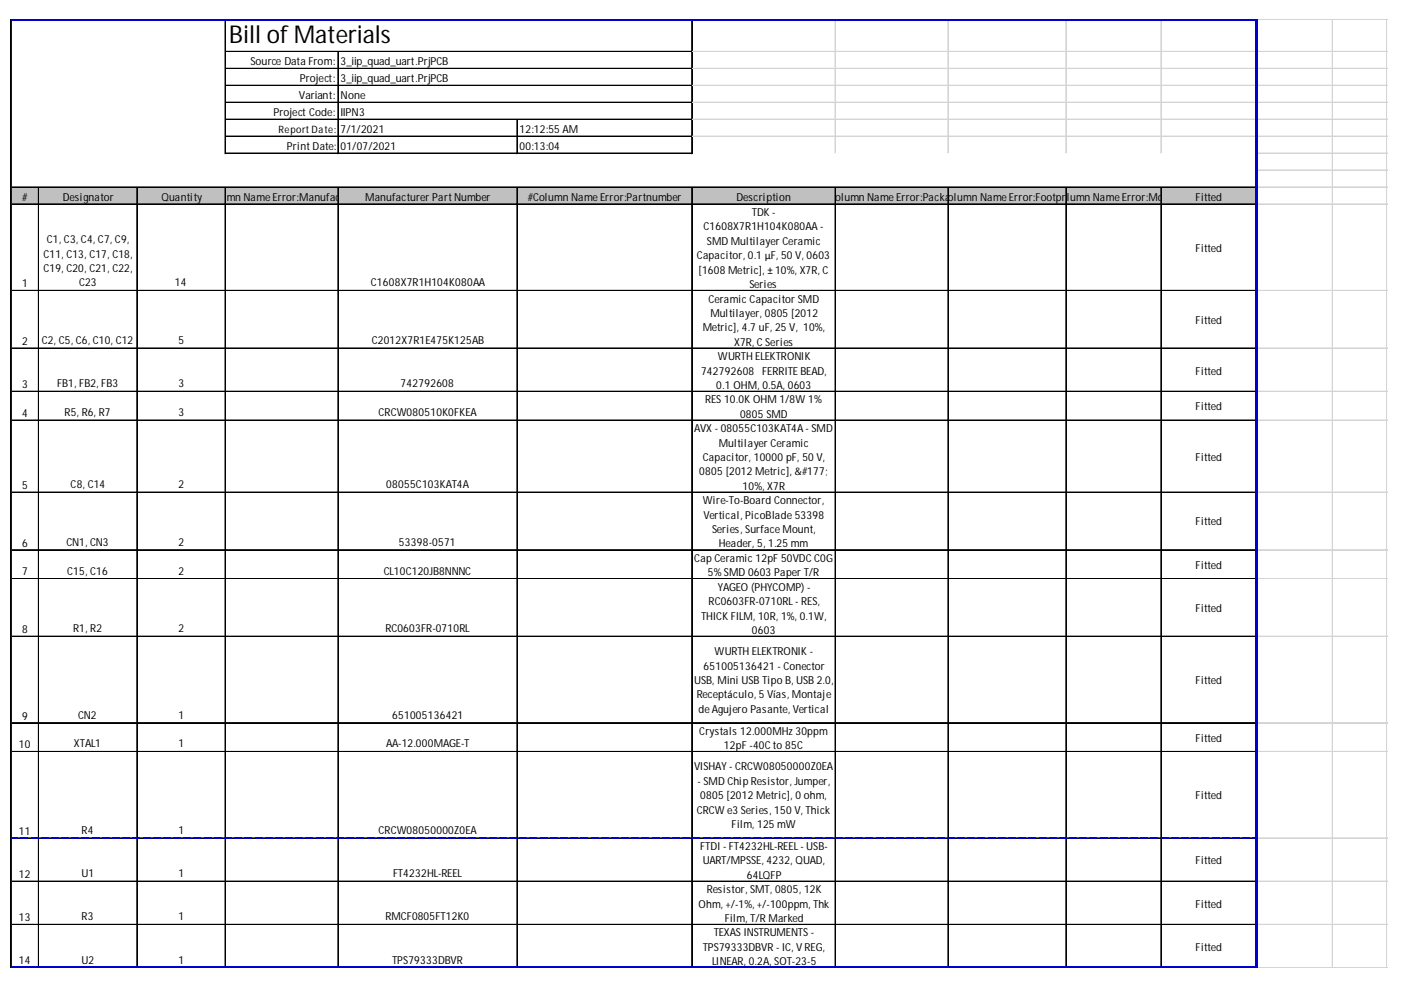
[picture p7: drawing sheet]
<svg xmlns="http://www.w3.org/2000/svg" width="297mm" height="210mm" viewBox="0 0 297 210" stroke-linecap="round" stroke-linejoin="round" font-family="sans-serif">
<defs><g id="words">
<text font-size="5.2" x="48.6" y="9.2">Bill of Materials</text>
<g font-size="2.3">
<text x="53.1" y="13.8">Source Data From:</text>
<text x="63.5" y="17.4">Project:</text>
<text x="72.2" y="13.8">3_iip_quad_uart.PrjPCB</text>
<text x="72.2" y="17.4">3_iip_quad_uart.PrjPCB</text>
<text x="63.4" y="21">Variant:</text>
<text x="72.2" y="21">None</text>
<text x="58" y="24.6">Project Code:</text>
<text x="72.2" y="28.2">7/1/2021</text>
<text x="72.2" y="24.6">IIPN3</text>
<text x="110.1" y="28.2">12:12:55 AM</text>
<text x="60.8" y="31.8">Print Date:</text>
<text x="72.2" y="31.8">01/07/2021</text>
<text x="110.1" y="31.8">00:13:04</text>
<text x="4.7" y="42.6">#</text>
<text x="13.4" y="42.6">Designator</text>
<text x="34.2" y="42.6">Quantity#Colu</text>
<text x="48.1" y="42.6">mn Name Error:Manufac</text>
<text x="72.2" y="42.6">turerManufacturer Part Number</text>
<text x="111.9" y="42.6">#Column Name Error:Partnumber</text>
<text x="156.2" y="42.6">Description</text>
<text x="159.4" y="45.8">TDK -</text>
<text x="174.7" y="42.6">#Column Name Error:Pac#ka</text>
<text x="199.7" y="42.6">Coge</text>
<text x="202.2" y="42.6">lumn Name Error:Foo#tCo</text>
<text x="223.9" y="42.6">pr</text>
<text x="226" y="42.6">i</text>
<text x="226.2" y="42.6">l</text>
<text x="226.8" y="42.6">nt</text>
<text x="226.9" y="42.6">umn Name Error:Mo</text>
<text x="253.5" y="42.6">Fitted</text>
<text x="9.9" y="51.6">C1, C3, C4, C7, C9,</text>
<text x="149.2" y="48.9">C1608X7R1H104K080AA -</text>
<text x="149.9" y="51.9">SMD Multilayer Ceramic</text>
<text x="253.5" y="53.4">Fitted</text>
<text x="9.2" y="54.6">C11, C13, C17, C18,</text>
<text x="9.2" y="57.7">C19, C20, C21, C22,</text>
<text x="147.7" y="55">Capacitor, 0.1 µF, 50 V, 0603</text>
<text x="148.1" y="58">[1608 Metric], ± 10%, X7R, C</text>
<text x="4.7" y="60.9">1</text>
<text x="16.8" y="60.7">C23</text>
<text x="37.1" y="60.7">14</text>
<text x="78.6" y="60.7">C1608X7R1H104K080AA</text>
<text x="150.2" y="64.1">Ceramic Capacitor SMD</text>
<text x="158.9" y="61.1">Series</text>
<text x="149" y="70.2">Metric], 4.7 uF, 25 V, 10%,</text>
<text x="150.6" y="67.2">Multilayer, 0805 [2012</text>
<text x="253.5" y="68.6">Fitted</text>
<text x="4.7" y="73.1">2</text>
<text x="8.9" y="72.9">C2, C5, C6, C10, C12</text>
<text x="37.8" y="72.9">5</text>
<text x="78.8" y="72.9">C2012X7R1E475K125AB</text>
<text x="152.2" y="76.4">WURTH ELEKTRONIK</text>
<text x="155.6" y="73.3">X7R, C Series</text>
<text x="4.7" y="82.3">3</text>
<text x="12.1" y="82.1">FB1, FB2, FB3</text>
<text x="37.8" y="82.1">3</text>
<text x="84.9" y="82.1">742792608</text>
<text x="148.6" y="79.4">742792608 FERRITE BEAD,</text>
<text x="151.9" y="82.5">0.1 OHM, 0.5A, 0603</text>
<text x="253.5" y="79.4">Fitted</text>
<text x="4.7" y="88.4">4</text>
<text x="13.7" y="88.2">R5, R6, R7</text>
<text x="37.8" y="88.2">3</text>
<text x="80.3" y="88.2">CRCW080510K0FKEA</text>
<text x="149.5" y="85.5">RES 10.0K OHM 1/8W 1%</text>
<text x="156.9" y="88.6">0805 SMD</text>
<text x="253.5" y="87">Fitted</text>
<text x="147.2" y="91.6">AVX - 08055C103KAT4A - SMD</text>
<text x="152.4" y="94.7">Multilayer Ceramic</text>
<text x="148.3" y="100.8">0805 [2012 Metric], &amp;#177;</text>
<text x="149" y="97.7">Capacitor, 10000 pF, 50 V,</text>
<text x="253.5" y="97.7">Fitted</text>
<text x="4.7" y="103.7">5</text>
<text x="15" y="103.5">C8, C14</text>
<text x="37.8" y="103.5">2</text>
<text x="81.9" y="103.5">08055C103KAT4A</text>
<text x="149" y="106.9">Wire-To-Board Connector,</text>
<text x="157.4" y="103.9">10%, X7R</text>
<text x="149.2" y="110">Vertical, PicoBlade 53398</text>
<text x="151" y="113">Series, Surface Mount,</text>
<text x="253.5" y="111.4">Fitted</text>
<text x="4.7" y="115.9">6</text>
<text x="14.1" y="115.7">CN1, CN3</text>
<text x="37.8" y="115.7">2</text>
<text x="84.6" y="115.7">53398-0571</text>
<text x="147.2" y="119.1">Cap Ceramic 12pF 50VDC C0G</text>
<text x="152.4" y="116.1">Header, 5, 1.25 mm</text>
<text x="4.7" y="122">7</text>
<text x="14.2" y="121.8">C15, C16</text>
<text x="37.8" y="121.8">2</text>
<text x="81.3" y="121.8">CL10C120JB8NNNC</text>
<text x="150.1" y="122.2">5% SMD 0603 Paper T/R</text>
<text x="152.2" y="125.2">YAGEO (PHYCOMP) -</text>
<text x="253.5" y="120.6">Fitted</text>
<text x="148.6" y="131.3">THICK FILM, 10R, 1%, 0.1W,</text>
<text x="150.2" y="128.3">RC0603FR-0710RL - RES,</text>
<text x="253.5" y="129.7">Fitted</text>
<text x="4.7" y="134.2">8</text>
<text x="15.5" y="134">R1, R2</text>
<text x="37.8" y="134">2</text>
<text x="81.7" y="134">RC0603FR-0710RL</text>
<text x="159.4" y="134.4">0603</text>
<text x="149.2" y="142">651005136421 - Conector</text>
<text x="151.5" y="138.9">WURTH ELEKTRONIK -</text>
<text x="147.2" y="145">USB, Mini USB Tipo B, USB 2.0,</text>
<text x="147.7" y="148.1">Receptáculo, 5 Vías, Montaje</text>
<text x="253.5" y="145">Fitted</text>
<text x="4.7" y="152.6">9</text>
<text x="16.6" y="152.4">CN2</text>
<text x="37.8" y="152.4">1</text>
<text x="83.1" y="152.4">651005136421</text>
<text x="148.1" y="151.1">de Agujero Pasante, Vertical</text>
<text x="148.3" y="155.8">Crystals 12.000MHz 30ppm</text>
<text x="4" y="158.7">10</text>
<text x="15.7" y="158.5">XTAL1</text>
<text x="37.8" y="158.5">1</text>
<text x="81.9" y="158.5">AA-12.000MAGE-T</text>
<text x="153.5" y="158.8">12pF -40C to 85C</text>
<text x="253.5" y="157.2">Fitted</text>
<text x="147.2" y="163.3">VISHAY - CRCW08050000Z0EA</text>
<text x="147.9" y="166.4">- SMD Chip Resistor, Jumper,</text>
<text x="147.7" y="172.5">CRCW e3 Series, 150 V, Thick</text>
<text x="148.4" y="169.4">0805 [2012 Metric], 0 ohm,</text>
<text x="253.5" y="169.4">Fitted</text>
<text x="4" y="177">11</text>
<text x="17.3" y="176.8">R4</text>
<text x="37.8" y="176.8">1</text>
<text x="80.3" y="176.8">CRCW08050000Z0EA</text>
<text x="155.1" y="175.6">Film, 125 mW</text>
<text x="17.3" y="186">U1</text>
<text x="37.8" y="186">1</text>
<text x="83.3" y="186">FT4232HL-REEL</text>
<text x="148.4" y="180.2">FTDI - FT4232HL-REEL- USB-</text>
<text x="149" y="183.3">UART/MPSSE, 4232, QUAD,</text>
<text x="253.5" y="183.3">Fitted</text>
<text x="4" y="186.2">12</text>
<text x="149.9" y="189.4">Resistor, SMT, 0805, 12K</text>
<text x="158.3" y="186.3">64LQFP</text>
<text x="4" y="195.3">13</text>
<text x="17.3" y="195.1">R3</text>
<text x="37.8" y="195.1">1</text>
<text x="81.7" y="195.1">RMCF0805FT12K0</text>
<text x="148.1" y="192.4">Ohm, +/-1%, +/-100ppm, Thk</text>
<text x="153.7" y="195.5">Film, T/R Marked</text>
<text x="253.5" y="192.4">Fitted</text>
<text x="149" y="201.6">TPS79333DBVR - IC, V REG,</text>
<text x="151.3" y="198.6">TEXAS INSTRUMENTS -</text>
<text x="253.5" y="201.6">Fitted</text>
<text x="4" y="204.5">14</text>
<text x="17.3" y="204.3">U2</text>
<text x="37.8" y="204.3">1</text>
<text x="83.1" y="204.3">TPS79333DBVR</text>
<text x="151" y="204.7">LINEAR, 0.2A, SOT-23-5</text>
</g>
<text font-size="2.2" x="59" y="28.2">Report Date:</text>
</g></defs>
<path d="M2.3 39.6h264.2v3.8h-264.2z" fill="#c0c0c0"/>
<path d="M2.4 4h45.5M2.4 4.1h45.5" fill="none" stroke="#000" stroke-width=".21"/>
<path d="M47.9 4h98.7M47.9 4.1h98.7M71.6 4v.2" fill="none" stroke="#d4d4d4" stroke-width=".21"/>
<path d="M71.6 4h.2v.2h-.2z" fill="#d4d4d4"/>
<path d="M47.9 10.9h98.9M47.9 11h98.9M47.9 14.5h98.9M47.9 14.6h98.9M47.9 18.1h98.9M47.9 18.2h98.9M47.9 21.7h98.9M47.9 21.8h98.9" fill="none" stroke="#000" stroke-width=".21"/>
<path d="M109.6 4v.2" fill="none" stroke="#d4d4d4" stroke-width=".21"/>
<path d="M109.6 4h.2v.2h-.2z" fill="#d4d4d4"/>
<g fill="none" stroke="#000" stroke-width=".21">
<path d="M2.2 4v201.2M2.3 4v201.2M47.7 4.2v28.4M47.8 4.2v28.4M71.6 11.1v21.5M71.7 11.1v21.5M146.6 4v28.6M146.7 4v28.6M2.4 39.6h264.1M2.4 39.7h264.1M8.1 39.8v165.4M8.2 39.8v165.4"/>
<path d="M29 39.8v165.4M29.1 39.8v165.4M47.7 39.8v165.4M47.8 39.8v165.4M47.9 25.3h98.9M47.9 28.8h98.9M47.9 28.9h98.9M47.9 32.4h98.9M47.9 32.5h98.9M71.6 39.8v165.4M71.7 39.8v165.4M109.6 25.4v7.2"/>
<path d="M109.6 39.8v165.4M109.7 25.4v7.2M109.7 39.8v165.4M146.6 39.8v165.4M146.7 39.8v165.4M177 39.8v165.4M177.1 39.8v165.4M201 39.8v165.4M201.1 39.8v165.4M226 39.8v165.4M226.1 39.8v165.4M246.1 39.8v165.4"/>
<path d="M246.2 39.8v165.4M266.3 39.8v165.4M266.4 39.8v165.4M2.4 43.2h264.1M2.4 43.3h264.1M2.4 61.6h264.1M2.4 73.8h264.1M2.4 73.9h264.1M2.4 82.9h264.1M2.4 83h264.1M2.4 89.1h264.1M2.4 104.3h264.1"/>
<path d="M2.4 104.4h264.1M2.4 116.5h264.1M2.4 116.6h264.1M2.4 122.7h264.1M2.4 134.9h264.1M2.4 135h264.1M2.4 153.2h264.1M2.4 153.3h264.1M2.4 159.3h264.1M2.4 159.4h264.1M2.4 177.6h264.1M2.4 177.7h264.1"/>
<path d="M2.4 186.8h264.1M2.4 186.9h264.1M2.4 196h264.1M2.4 196.1h264.1M2.4 205.1h264.1M2.4 205.2h264.1"/>
</g>
<g fill="none" stroke="#d4d4d4" stroke-width=".21">
<path d="M146.8 4h147.4M146.8 4.1h147.4M146.8 10.9h147.4M146.8 11h147.4M146.8 14.5h147.4M146.8 14.6h147.4M146.8 18.1h147.4M146.8 18.2h147.4M177 4v28.4M177.1 4v28.4M201 4v28.4M201.1 4v28.4"/>
<path d="M226 4v28.4M226.1 4v28.4M246.1 4v28.4M246.2 4v28.4M266.3 4v28.4M266.4 4v28.4M282.5 4v201.2M282.6 4v201.2M294 4v201.2M294.1 4v201.2M146.8 21.7h147.4M146.8 21.8h147.4"/>
<path d="M146.8 25.3h147.4M146.8 28.8h147.4M146.8 28.9h147.4M266.5 32.4h27.7M266.5 32.5h27.7M266.5 36h27.7M266.5 36.1h27.7M266.5 39.6h27.7M266.5 39.7h27.7M266.5 43.2h27.7M266.5 43.3h27.7M266.5 61.6h27.7"/>
<path d="M266.5 73.8h27.7M266.5 73.9h27.7M266.5 82.9h27.7M266.5 83h27.7M266.5 89.1h27.7M266.5 104.3h27.7M266.5 104.4h27.7M266.5 116.5h27.7M266.5 116.6h27.7M266.5 122.7h27.7M266.5 134.9h27.7M266.5 135h27.7"/>
<path d="M266.5 153.2h27.7M266.5 153.3h27.7M266.5 159.3h27.7M266.5 159.4h27.7M266.5 177.6h27.7M266.5 177.7h27.7M266.5 186.8h27.7M266.5 186.9h27.7M266.5 196h27.7M266.5 196.1h27.7M266.5 205.1h27.7M266.5 205.2h27.7"/>
</g>
<path d="M2.3 4.3h264.3M2.4 4.2v201" fill="none" stroke="#0000d0" stroke-width=".23"/>
<path d="M2.3 205.1h264.3" fill="none" stroke="#0000d0" stroke-width=".25"/>
<g fill="#0000d0">
<path d="M266.1 4.2h.5v201h-.5z"/>
<path d="M2.3 177.5h1.5v.3h-1.5z"/>
<path d="M4.4 177.5h1.6v.3h-1.6z"/>
<path d="M6.5 177.5h1.6v.3h-1.6z"/>
<path d="M8.7 177.5h1.6v.3h-1.6z"/>
<path d="M10.8 177.5h1.7v.3h-1.7z"/>
<path d="M13 177.5h1.6v.3h-1.6z"/>
<path d="M15.1 177.5h1.7v.3h-1.7z"/>
<path d="M17.3 177.5h1.6v.3h-1.6z"/>
<path d="M19.5 177.5h1.6v.3h-1.6z"/>
<path d="M21.6 177.5h1.6v.3h-1.6z"/>
<path d="M23.8 177.5h1.6v.3h-1.6z"/>
<path d="M25.9 177.5h1.7v.3h-1.7z"/>
<path d="M28.1 177.5h1.6v.3h-1.6z"/>
<path d="M30.3 177.5h1.6v.3h-1.6z"/>
<path d="M32.4 177.5h1.6v.3h-1.6z"/>
<path d="M34.6 177.5h1.6v.3h-1.6z"/>
<path d="M36.7 177.5h1.7v.3h-1.7z"/>
<path d="M38.9 177.5h1.6v.3h-1.6z"/>
<path d="M41.1 177.5h1.6v.3h-1.6z"/>
<path d="M43.2 177.5h1.6v.3h-1.6z"/>
<path d="M45.4 177.5h1.6v.3h-1.6z"/>
<path d="M47.5 177.5h1.6v.3h-1.6z"/>
<path d="M49.7 177.5h1.6v.3h-1.6z"/>
<path d="M51.8 177.5h1.7v.3h-1.7z"/>
<path d="M54 177.5h1.6v.3h-1.6z"/>
<path d="M56.2 177.5h1.6v.3h-1.6z"/>
<path d="M58.3 177.5h1.6v.3h-1.6z"/>
<path d="M60.5 177.5h1.6v.3h-1.6z"/>
<path d="M62.6 177.5h1.7v.3h-1.7z"/>
<path d="M64.8 177.5h1.6v.3h-1.6z"/>
<path d="M67 177.5h1.6v.3h-1.6z"/>
<path d="M69.1 177.5h1.6v.3h-1.6z"/>
<path d="M71.3 177.5h1.6v.3h-1.6z"/>
<path d="M73.4 177.5h1.7v.3h-1.7z"/>
<path d="M75.6 177.5h1.6v.3h-1.6z"/>
<path d="M77.7 177.5h1.7v.3h-1.7z"/>
<path d="M79.9 177.5h1.6v.3h-1.6z"/>
<path d="M82.1 177.5h1.6v.3h-1.6z"/>
<path d="M84.2 177.5h1.6v.3h-1.6z"/>
<path d="M86.4 177.5h1.6v.3h-1.6z"/>
<path d="M88.5 177.5h1.7v.3h-1.7z"/>
<path d="M90.7 177.5h1.6v.3h-1.6z"/>
<path d="M92.9 177.5h1.6v.3h-1.6z"/>
<path d="M95 177.5h1.6v.3h-1.6z"/>
<path d="M97.2 177.5h1.6v.3h-1.6z"/>
<path d="M99.3 177.5h1.7v.3h-1.7z"/>
<path d="M101.5 177.5h1.6v.3h-1.6z"/>
<path d="M103.7 177.5h1.6v.3h-1.6z"/>
<path d="M105.8 177.5h1.6v.3h-1.6z"/>
<path d="M108 177.5h1.6v.3h-1.6z"/>
<path d="M110.1 177.5h1.6v.3h-1.6z"/>
<path d="M112.3 177.5h1.6v.3h-1.6z"/>
<path d="M114.4 177.5h1.7v.3h-1.7z"/>
<path d="M116.6 177.5h1.6v.3h-1.6z"/>
<path d="M118.8 177.5h1.6v.3h-1.6z"/>
<path d="M120.9 177.5h1.6v.3h-1.6z"/>
<path d="M123.1 177.5h1.6v.3h-1.6z"/>
<path d="M125.2 177.5h1.7v.3h-1.7z"/>
<path d="M127.4 177.5h1.6v.3h-1.6z"/>
<path d="M129.6 177.5h1.6v.3h-1.6z"/>
<path d="M131.7 177.5h1.6v.3h-1.6z"/>
<path d="M133.9 177.5h1.6v.3h-1.6z"/>
<path d="M136 177.5h1.7v.3h-1.7z"/>
<path d="M138.2 177.5h1.6v.3h-1.6z"/>
<path d="M140.4 177.5h1.6v.3h-1.6z"/>
<path d="M142.5 177.5h1.6v.3h-1.6z"/>
<path d="M144.7 177.5h1.6v.3h-1.6z"/>
<path d="M146.8 177.5h1.6v.3h-1.6z"/>
<path d="M149 177.5h1.6v.3h-1.6z"/>
<path d="M151.1 177.5h1.7v.3h-1.7z"/>
<path d="M153.3 177.5h1.6v.3h-1.6z"/>
<path d="M155.5 177.5h1.6v.3h-1.6z"/>
<path d="M157.6 177.5h1.6v.3h-1.6z"/>
<path d="M159.8 177.5h1.6v.3h-1.6z"/>
<path d="M161.9 177.5h1.7v.3h-1.7z"/>
<path d="M164.1 177.5h1.6v.3h-1.6z"/>
<path d="M166.3 177.5h1.6v.3h-1.6z"/>
<path d="M168.4 177.5h1.6v.3h-1.6z"/>
<path d="M170.6 177.5h1.6v.3h-1.6z"/>
<path d="M172.7 177.5h1.6v.3h-1.6z"/>
<path d="M174.9 177.5h1.6v.3h-1.6z"/>
<path d="M177 177.5h1.7v.3h-1.7z"/>
<path d="M179.2 177.5h1.6v.3h-1.6z"/>
<path d="M181.4 177.5h1.6v.3h-1.6z"/>
<path d="M183.5 177.5h1.6v.3h-1.6z"/>
<path d="M185.7 177.5h1.6v.3h-1.6z"/>
<path d="M187.8 177.5h1.7v.3h-1.7z"/>
<path d="M190 177.5h1.6v.3h-1.6z"/>
<path d="M192.2 177.5h1.6v.3h-1.6z"/>
<path d="M194.3 177.5h1.6v.3h-1.6z"/>
<path d="M196.5 177.5h1.6v.3h-1.6z"/>
<path d="M198.6 177.5h1.7v.3h-1.7z"/>
<path d="M200.8 177.5h1.6v.3h-1.6z"/>
<path d="M203 177.5h1.6v.3h-1.6z"/>
<path d="M205.1 177.5h1.6v.3h-1.6z"/>
<path d="M207.3 177.5h1.6v.3h-1.6z"/>
<path d="M209.4 177.5h1.6v.3h-1.6z"/>
<path d="M211.6 177.5h1.6v.3h-1.6z"/>
<path d="M213.7 177.5h1.7v.3h-1.7z"/>
<path d="M215.9 177.5h1.6v.3h-1.6z"/>
<path d="M218.1 177.5h1.6v.3h-1.6z"/>
<path d="M220.2 177.5h1.6v.3h-1.6z"/>
<path d="M222.4 177.5h1.6v.3h-1.6z"/>
<path d="M224.5 177.5h1.7v.3h-1.7z"/>
<path d="M226.7 177.5h1.6v.3h-1.6z"/>
<path d="M228.9 177.5h1.6v.3h-1.6z"/>
<path d="M231 177.5h1.6v.3h-1.6z"/>
<path d="M233.2 177.5h1.6v.3h-1.6z"/>
<path d="M235.3 177.5h1.7v.3h-1.7z"/>
<path d="M237.5 177.5h1.6v.3h-1.6z"/>
<path d="M239.6 177.5h1.7v.3h-1.7z"/>
<path d="M241.8 177.5h1.6v.3h-1.6z"/>
<path d="M244 177.5h1.6v.3h-1.6z"/>
<path d="M246.1 177.5h1.6v.3h-1.6z"/>
<path d="M248.3 177.5h1.6v.3h-1.6z"/>
<path d="M250.4 177.5h1.7v.3h-1.7z"/>
<path d="M252.6 177.5h1.6v.3h-1.6z"/>
<path d="M254.8 177.5h1.6v.3h-1.6z"/>
<path d="M256.9 177.5h1.6v.3h-1.6z"/>
<path d="M259.1 177.5h1.6v.3h-1.6z"/>
<path d="M261.2 177.5h1.7v.3h-1.7z"/>
<path d="M263.4 177.5h1.6v.3h-1.6z"/>
<path d="M265.6 177.5h.9v.3h-.9z"/>
</g>
<use href="#words"/>
</svg>
